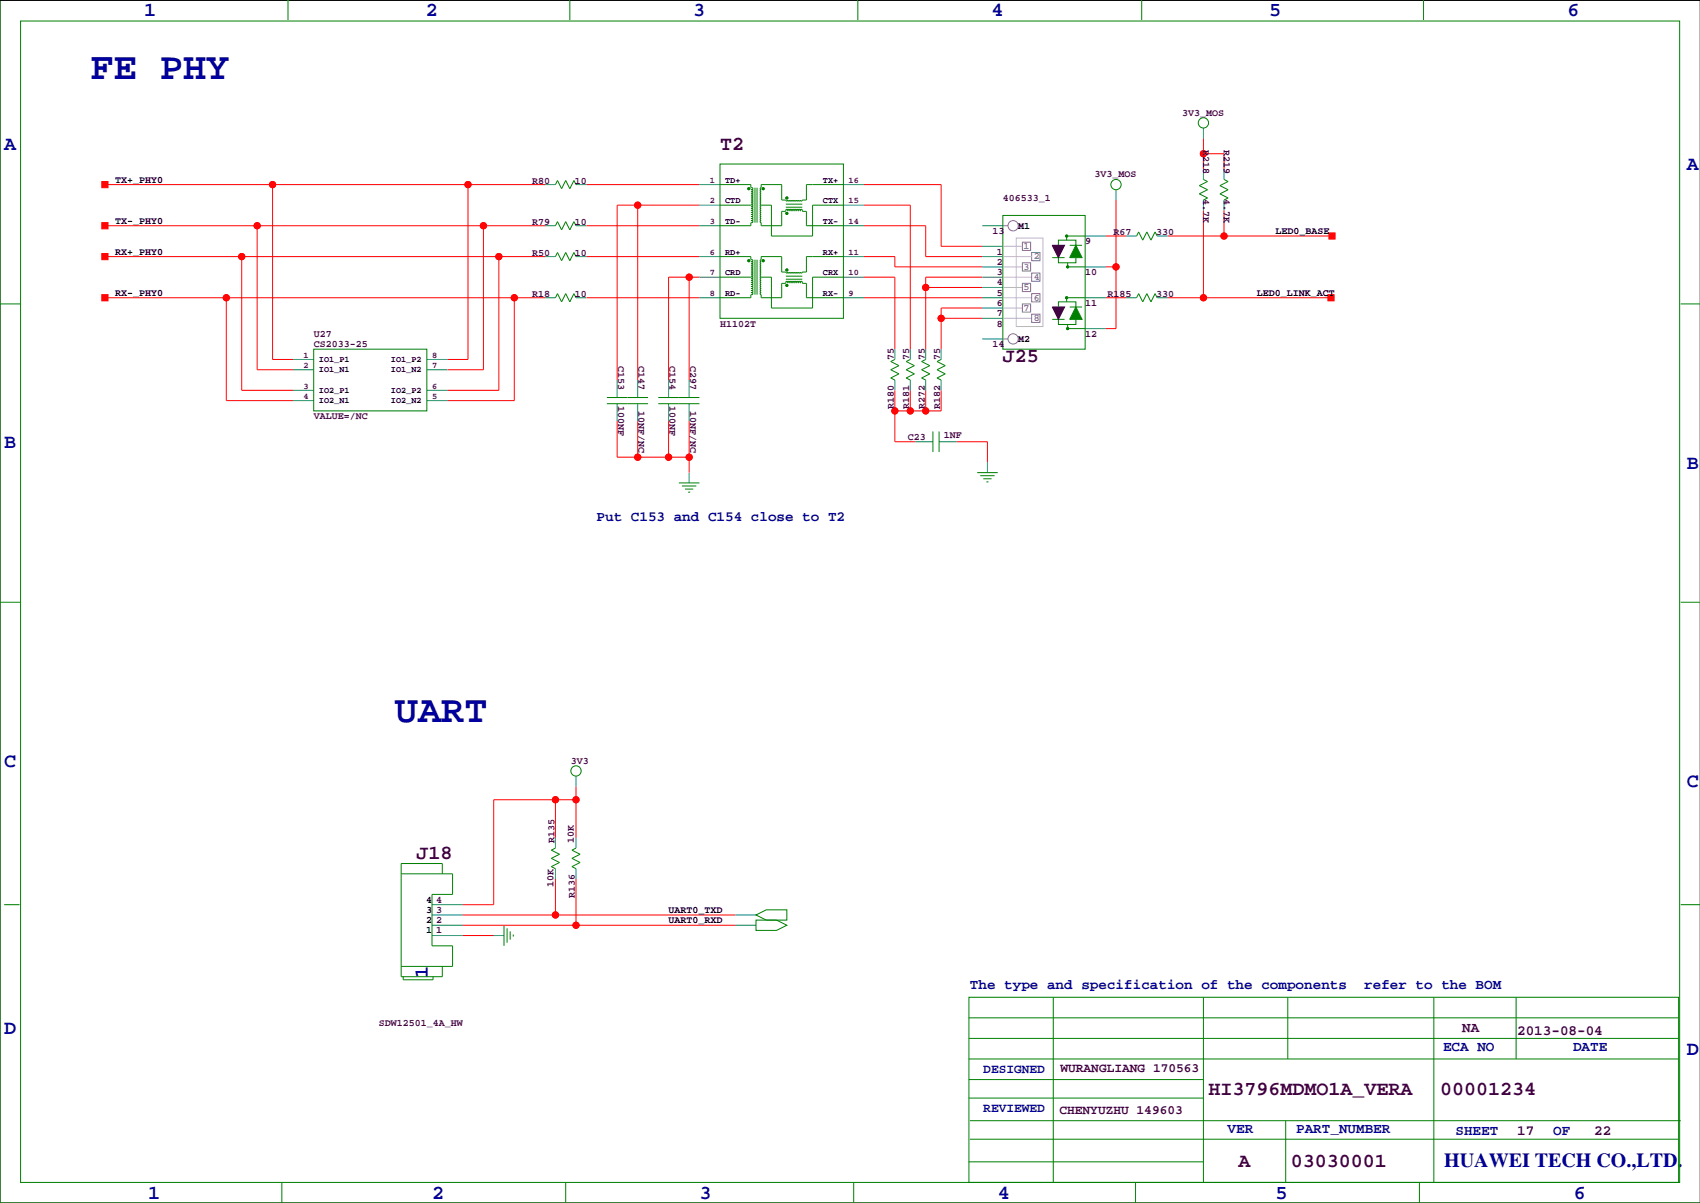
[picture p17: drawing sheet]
<svg xmlns="http://www.w3.org/2000/svg" width="420mm" height="297mm" viewBox="0 0 420 297" stroke-linecap="round" stroke-linejoin="round" font-family="sans-serif">
<defs><g id="words">
<g font-size="9.5" fill="#0000a0">
<text x="22.4" y="19.5">FE PHY</text>
<text x="97.5" y="178.3">UART</text>
</g>
<g font-size="4.9" fill="#0000a0">
<text x="35.6" y="3.9">1</text>
<text x="105.2" y="3.9">2</text>
<text x="171.2" y="3.9">3</text>
<text x="244.9" y="3.9">4</text>
<text x="313.4" y="3.9">5</text>
<text x="387.1" y="3.9">6</text>
<text x="1" y="36.9">A</text>
<text x="416.6" y="42">A</text>
<text x="1" y="110.6">B</text>
<text x="416.6" y="115.7">B</text>
<text x="1" y="189.3">C</text>
<text x="416.6" y="194.4">C</text>
<text x="105.7" y="241.6" transform="rotate(-90 105.7 241.6)">1</text>
<text x="1" y="255.4">D</text>
<text x="416.6" y="260.5">D</text>
<text x="356.6" y="288">HUAWEI TECH CO.,LTD.</text>
<text x="36.6" y="296">1</text>
<text x="106.7" y="296">2</text>
<text x="172.7" y="296">3</text>
<text x="246.4" y="296">4</text>
<text x="315" y="296">5</text>
<text x="388.6" y="296">6</text>
</g>
<g font-size="4.9" fill="#400040">
<text x="177.8" y="36.9">T2</text>
<text x="247.6" y="89.4">J25</text>
<text x="102.9" y="212.2">J18</text>
<text x="298.5" y="270.5">HI3796MDMO1A_VERA</text>
<text x="355.6" y="270.5">00001234</text>
<text x="305.9" y="288.3">A</text>
<text x="318.8" y="288.3">03030001</text>
</g>
<g font-size="3.5" fill="#0000a0">
<text x="147.3" y="128.7">Put C153 and C154 close to T2</text>
<text x="239.5" y="244.2">The type and specification of the components</text>
<text x="336.9" y="244.2">refer to the BOM</text>
<text x="356.4" y="259.4">ECA NO</text>
<text x="388.5" y="259.4">DATE</text>
<text x="303.1" y="279.7">VER</text>
<text x="320.1" y="279.7">PART_NUMBER</text>
<text x="359.4" y="280.3">SHEET</text>
<text x="383.5" y="280.3">OF</text>
</g>
<g font-size="3.5" fill="#400040">
<text x="361.1" y="254.9">NA</text>
<text x="374.6" y="255.7">2013-08-04</text>
<text x="374.6" y="280.3">17</text>
<text x="393.7" y="280.3">22</text>
</g>
<g font-size="3.2" fill="#0000a0">
<text x="242.8" y="264.9">DESIGNED</text>
<text x="242.8" y="274.5">REVIEWED</text>
</g>
<g font-size="3.2" fill="#400040">
<text x="261.9" y="264.7">WURANGLIANG 170563</text>
<text x="261.6" y="275.1">CHENYUZHU 149603</text>
</g>
<g font-size="2.5" fill="#400040">
<text x="291.9" y="28.6">3V3_MOS</text>
<text x="297.2" y="37.1" transform="rotate(90 297.2 37.1)">R218</text>
<text x="302.2" y="37.1" transform="rotate(90 302.2 37.1)">R219</text>
<text x="131.4" y="45.3">R80</text>
<text x="142" y="45.3">10</text>
<text x="270.3" y="43.8">3V3_MOS</text>
<text x="247.6" y="49.7">406533_1</text>
<text x="297.2" y="49.1" transform="rotate(90 297.2 49.1)">4.7K</text>
<text x="302.2" y="49.1" transform="rotate(90 302.2 49.1)">4.7K</text>
<text x="131.4" y="55.5">R79</text>
<text x="142" y="55.5">10</text>
<text x="245.1" y="57.8">13</text>
<text x="275" y="58">R67</text>
<text x="285.5" y="58">330</text>
<text x="131.4" y="63.1">R50</text>
<text x="142" y="63.1">10</text>
<text x="246.2" y="62.9">1</text>
<text x="246.2" y="65.4">2</text>
<text x="268" y="60.3">9</text>
<text x="246.2" y="67.9">3</text>
<text x="246.2" y="70.5">4</text>
<text x="268" y="67.9">10</text>
<text x="131.4" y="73.3">R18</text>
<text x="142" y="73.3">10</text>
<text x="246.2" y="73">5</text>
<text x="246.2" y="75.6">6</text>
<text x="268" y="75.6">11</text>
<text x="273.5" y="73.3">R185</text>
<text x="285.5" y="73.3">330</text>
<text x="77.5" y="83.2">U27</text>
<text x="177.8" y="80.6">H1102T</text>
<text x="246.2" y="78.1">7</text>
<text x="246.2" y="80.6">8</text>
<text x="268" y="83.2">12</text>
<text x="77.5" y="85.7">CS2033-25</text>
<text x="220.7" y="89" transform="rotate(-90 220.7 89)">75</text>
<text x="224.5" y="89" transform="rotate(-90 224.5 89)">75</text>
<text x="228.3" y="89" transform="rotate(-90 228.3 89)">75</text>
<text x="232.2" y="89" transform="rotate(-90 232.2 89)">75</text>
<text x="245.1" y="85.7">14</text>
<text x="152.6" y="90.5" transform="rotate(90 152.6 90.5)">C153</text>
<text x="157.7" y="90.5" transform="rotate(90 157.7 90.5)">C147</text>
<text x="165.3" y="90.5" transform="rotate(90 165.3 90.5)">C154</text>
<text x="170.4" y="90.5" transform="rotate(90 170.4 90.5)">C297</text>
<text x="152.6" y="100.2" transform="rotate(90 152.6 100.2)">100NF</text>
<text x="157.7" y="101.5" transform="rotate(90 157.7 101.5)">10NF/NC</text>
<text x="165.3" y="100.2" transform="rotate(90 165.3 100.2)">100NF</text>
<text x="170.4" y="101.5" transform="rotate(90 170.4 101.5)">10NF/NC</text>
<text x="220.7" y="101" transform="rotate(-90 220.7 101)">R180</text>
<text x="224.5" y="101" transform="rotate(-90 224.5 101)">R181</text>
<text x="228.3" y="101" transform="rotate(-90 228.3 101)">R272</text>
<text x="232.2" y="101" transform="rotate(-90 232.2 101)">R182</text>
<text x="77.5" y="103.5">VALUE=/NC</text>
<text x="224.2" y="108.6">C23</text>
<text x="233" y="108.2">1NF</text>
<text x="141" y="188.6">3V3</text>
<text x="136.9" y="208.1" transform="rotate(-90 136.9 208.1)">R135</text>
<text x="141.7" y="208.1" transform="rotate(-90 141.7 208.1)">10K</text>
<text x="136.7" y="218.9" transform="rotate(-90 136.7 218.9)">10K</text>
<text x="142" y="221.7" transform="rotate(-90 142 221.7)">R136</text>
<text x="107.7" y="228">2</text>
<text x="107.7" y="225.4">3</text>
<text x="107.7" y="222.9">4</text>
<text x="107.7" y="230.5">1</text>
<text x="93.6" y="253.4">SDW12501_4A_HW</text>
</g>
<g font-size="2.5">
<text x="28.4" y="45.1">TX+_PHY0</text>
<text x="28.4" y="55.2">TX-_PHY0</text>
<text x="251.5" y="56.4">M1</text>
<text x="315" y="57.8">LED0_BASE</text>
<text x="28.4" y="62.9">RX+_PHY0</text>
<text x="28.4" y="73">RX-_PHY0</text>
<text x="310.4" y="73">LED0_LINK_ACT</text>
<text x="251.5" y="84.4">M2</text>
<text x="105.2" y="228">2</text>
<text x="105.2" y="225.4">3</text>
<text x="105.2" y="222.9">4</text>
<text x="165.1" y="228">UART0_RXD</text>
<text x="165.1" y="225.4">UART0_TXD</text>
<text x="105.2" y="230.5">1</text>
</g>
<g font-size="2.5" fill="#808080">
<text x="252.7" y="61.5">1</text>
<text x="255.3" y="64.1">2</text>
<text x="252.7" y="66.6">3</text>
<text x="252.7" y="71.7">5</text>
<text x="255.3" y="69.1">4</text>
<text x="252.7" y="76.8">7</text>
<text x="255.3" y="74.2">6</text>
<text x="255.3" y="79.3">8</text>
</g>
<g font-size="2.1" fill="#400040">
<text x="175.3" y="45.1">1</text>
<text x="209.5" y="45.1">16</text>
<text x="175.3" y="50.2">2</text>
<text x="209.5" y="50.2">15</text>
<text x="175.3" y="55.3">3</text>
<text x="209.5" y="55.3">14</text>
<text x="175.3" y="62.9">6</text>
<text x="209.5" y="62.9">11</text>
<text x="175.3" y="68">7</text>
<text x="209.5" y="68">10</text>
<text x="175.3" y="73.1">8</text>
<text x="209.5" y="73.1">9</text>
<text x="74.9" y="88.3">1</text>
<text x="106.7" y="88.3">8</text>
<text x="74.9" y="90.9">2</text>
<text x="74.9" y="95.9">3</text>
<text x="106.7" y="95.9">6</text>
<text x="106.7" y="90.9">7</text>
<text x="74.9" y="98.5">4</text>
<text x="106.7" y="98.5">5</text>
</g>
<g font-size="2.1">
<text x="179.1" y="45.1">TD+</text>
<text x="203.2" y="45.1">TX+</text>
<text x="179.1" y="50.2">CTD</text>
<text x="203.2" y="50.2">CTX</text>
<text x="179.1" y="55.3">TD-</text>
<text x="203.2" y="55.3">TX-</text>
<text x="179.1" y="62.9">RD+</text>
<text x="203.2" y="62.9">RX+</text>
<text x="179.1" y="68">CRD</text>
<text x="203.2" y="68">CRX</text>
<text x="179.1" y="73.1">RD-</text>
<text x="203.2" y="73.1">RX-</text>
<text x="78.7" y="89.4">IO1_P1</text>
<text x="96.5" y="89.4">IO1_P2</text>
<text x="78.7" y="91.9">IO1_N1</text>
<text x="96.5" y="91.9">IO1_N2</text>
<text x="78.7" y="97">IO2_P1</text>
<text x="78.7" y="99.5">IO2_N1</text>
<text x="96.5" y="99.5">IO2_N2</text>
<text x="96.5" y="97">IO2_P2</text>
</g>
</g></defs>
<path d="M419.9 .1h-419.9v296.9h419.9" fill="none" stroke="#000" stroke-width=".25"/>
<g fill="none" stroke="#f00" stroke-width=".25">
<path d="M297.2 34.1v7.7M297.2 38h5.1v3.8M25.9 55.7h108.7M25.9 45.6h108.7M63.5 55.7v35.6h8.9M67.3 45.6v43.2h5.1M115.6 45.6v43.2h-5.1M119.4 55.7v35.6h-8.9M144.8 55.7h27.9M144.8 45.6h27.9M157.5 50.7v43.1M172.7 50.7h-20.3v43.1"/>
<path d="M213.4 55.7h15.2v7.7h14M213.4 45.6h19v15.2h10.2M213.4 50.7h11.4v35.5M273 58.3h5.1M275.6 49.4v31.7h-2.6M288.3 58.3h40.6M297.2 51.9v21.6M302.3 51.9v6.4M25.9 73.5h108.7M25.9 63.4h108.7M55.9 73.5v25.4h16.5M59.7 63.4v33h12.7"/>
<path d="M123.2 63.4v33h-12.7M127 73.5v25.4h-16.5M144.8 73.5h27.9M144.8 63.4h27.9M170.2 68.4v25.4M172.7 68.4h-7.6v25.4M213.4 73.5h29.2M213.4 63.4h7.6v2.5h21.6M213.4 68.4h7.6v17.8M228.6 71h14M232.4 78.6h10.2M242.6 68.4h-14v17.8"/>
<path d="M242.6 76.1h-10.2v10.1M273 73.5h5.1M273 65.9h2.6M288.3 73.5h40.4M221 96.4v12.7h5.1M224.8 96.4v5.1M228.6 96.4v5.1M232.4 96.4v5.1h-11.4M152.4 104v8.9h17.8M157.5 104v8.9M165.1 104v8.9M170.2 104v12.7"/>
<path d="M236.2 109.1h7.6v5.1M137.2 197.5v9.4M142.2 194.2v12.7M142.2 197.5h-20.3v25.9h-7.6M137.2 217v8.9M142.2 217v11.5M114.3 231h7.6M114.3 225.9h67.3M114.3 228.5h67.3"/>
<circle cx="297.2" cy="38" r=".76"/>
<circle cx="63.5" cy="55.7" r=".76"/>
<circle cx="67.3" cy="45.6" r=".76"/>
<circle cx="115.6" cy="45.6" r=".76"/>
<circle cx="119.4" cy="55.7" r=".76"/>
<circle cx="157.5" cy="50.7" r=".76"/>
<circle cx="302.3" cy="58.3" r=".76"/>
<circle cx="55.9" cy="73.5" r=".76"/>
<circle cx="59.7" cy="63.4" r=".76"/>
<circle cx="123.2" cy="63.4" r=".76"/>
<circle cx="127" cy="73.5" r=".76"/>
<circle cx="170.2" cy="68.4" r=".76"/>
<circle cx="228.6" cy="71" r=".76"/>
<circle cx="232.4" cy="78.6" r=".76"/>
<circle cx="275.6" cy="65.9" r=".76"/>
<circle cx="297.2" cy="73.5" r=".76"/>
<circle cx="157.5" cy="112.9" r=".76"/>
<circle cx="165.1" cy="112.9" r=".76"/>
<circle cx="170.2" cy="112.9" r=".76"/>
<circle cx="221" cy="101.5" r=".76"/>
<circle cx="224.8" cy="101.5" r=".76"/>
<circle cx="228.6" cy="101.5" r=".76"/>
<circle cx="137.2" cy="197.5" r=".76"/>
<circle cx="142.2" cy="197.5" r=".76"/>
<circle cx="137.2" cy="225.9" r=".76"/>
<circle cx="142.2" cy="228.5" r=".76"/>
</g>
<g fill="#f00" stroke="#f00" stroke-width=".25">
<path d="M25.1 72.8h1.6v1.5h-1.6z" fill-rule="evenodd"/>
<path d="M25.1 62.6h1.6v1.5h-1.6z" fill-rule="evenodd"/>
<path d="M25.1 44.8h1.6v1.5h-1.6z" fill-rule="evenodd"/>
<path d="M327.9 72.8h1.5v1.5h-1.5z" fill-rule="evenodd"/>
<path d="M328.2 57.5h1.5v1.5h-1.5z" fill-rule="evenodd"/>
<path d="M25.1 55h1.6v1.5h-1.6z" fill-rule="evenodd"/>
<circle cx="127" cy="73.5" r=".76"/>
<circle cx="55.9" cy="73.5" r=".76"/>
<circle cx="59.7" cy="63.4" r=".76"/>
<circle cx="123.2" cy="63.4" r=".76"/>
<circle cx="115.6" cy="45.6" r=".76"/>
<circle cx="67.3" cy="45.6" r=".76"/>
<circle cx="297.2" cy="73.5" r=".76"/>
<circle cx="302.3" cy="58.3" r=".76"/>
<circle cx="297.2" cy="38" r=".76"/>
<circle cx="170.2" cy="68.4" r=".76"/>
<circle cx="232.4" cy="78.6" r=".76"/>
<circle cx="228.6" cy="101.5" r=".76"/>
<circle cx="224.8" cy="101.5" r=".76"/>
<circle cx="221" cy="101.5" r=".76"/>
<circle cx="228.6" cy="71" r=".76"/>
<circle cx="157.5" cy="50.7" r=".76"/>
<circle cx="275.6" cy="65.9" r=".76"/>
<circle cx="137.2" cy="225.9" r=".76"/>
<circle cx="142.2" cy="228.5" r=".76"/>
<circle cx="142.2" cy="197.5" r=".76"/>
<circle cx="137.2" cy="197.5" r=".76"/>
<circle cx="170.2" cy="112.9" r=".76"/>
<circle cx="157.5" cy="112.9" r=".76"/>
<circle cx="165.1" cy="112.9" r=".76"/>
<circle cx="119.4" cy="55.7" r=".76"/>
<circle cx="63.5" cy="55.7" r=".76"/>
</g>
<g fill="none" stroke="#008080" stroke-width=".25">
<path d="M297.2 31.6v2.5M134.6 55.7h2.6M134.6 45.6h2.6M142.2 55.7h2.6M142.2 45.6h2.6M172.7 55.7h5.1M172.7 50.7h5.1M172.7 45.6h5.1M208.3 55.7h5.1M208.3 50.7h5.1M208.3 45.6h5.1M242.6 55.7h5"/>
<path d="M268 58.3h5M275.6 46.8v2.6M278.1 58.3h2.6M285.8 58.3h2.5M297.2 41.8v2.5M297.2 49.4v2.5M302.3 41.8v2.5M302.3 49.4v2.5M134.6 63.4h2.6M134.6 73.5h2.6M142.2 63.4h2.6M142.2 73.5h2.6"/>
<path d="M172.7 63.4h5.1M172.7 73.5h5.1M172.7 68.4h5.1M208.3 63.4h5.1M208.3 73.5h5.1M208.3 68.4h5.1M242.6 63.4h5M242.6 65.9h5M242.6 73.5h5M242.6 60.8h5M242.6 68.4h5M242.6 71h5"/>
<path d="M242.6 76.1h5M242.6 78.6h5M268 65.9h5M268 73.5h5M278.1 73.5h2.6M285.8 73.5h2.5M72.4 88.8h5.1M72.4 91.3h5.1M72.4 96.4h5.1M72.4 98.9h5.1M105.4 88.8h5.1M105.4 91.3h5.1"/>
<path d="M105.4 96.4h5.1M105.4 98.9h5.1M152.4 93.8v4.4M152.4 99.7v4.3M157.5 93.8v4.4M157.5 99.7v4.3M165.1 93.8v4.4M165.1 99.7v4.3M170.2 93.8v4.4M170.2 99.7v4.3M221 86.2v2.6M221 93.8v2.6"/>
<path d="M224.8 86.2v2.6M224.8 93.8v2.6M228.6 86.2v2.6M228.6 93.8v2.6M232.4 86.2v2.6M232.4 93.8v2.6M242.6 83.7h5M268 81.1h5M170.2 116.7v2.5M226.1 109.1h4.3M231.9 109.1h4.3M243.8 114.2v2.5"/>
<path d="M142.2 191.6v2.6M137.2 206.9v2.5M137.2 214.5v2.5M142.2 206.9v2.5M142.2 214.5v2.5M106.7 231h7.6M106.7 225.9h7.6M106.7 228.5h7.6M106.7 223.4h7.6M121.9 231h2.6M181.6 225.9h5.1M181.6 228.5h5.1"/>
</g>
<g fill="none" stroke="#008000" stroke-width=".25">
<path d="M0 -.1v297.1h419.9M71.1 0v4.9M140.7 0v4.9M211.8 0v4.9M281.9 0v4.9M351.5 0v4.9M5.1 5.2h409.7v286.8h-409.7zM137.2 55.7l.5-1 1 2.1 1-2.1 1 2.1 1-2.1 .5 1M137.2 45.6l.5-1 1 2 1-2 1 2 1-2 .5 1M177.8 40.5h30.5v38.1h-30.5zM177.8 45.6h7.6v.7M177.8 50.7h7.6"/>
<path d="M185.4 55v.7h-7.6M185.5 54.5h.4v.2v.2h-.4M185.5 54h.4v.2v.2h-.4M185.5 53.5h.4v.2v.2h-.4M185.5 53h.4v.2v.2h-.4M185.5 52.5h.4v.2v.2h-.4M185.5 52h.4v.2v.2h-.4M185.5 51.5h.4v.2v.2h-.4M185.5 51h.4v.2v.1h-.4M185.5 50.5h.4v.2v.1h-.4M185.5 50h.4v.2v.1h-.4M185.5 49.5h.4v.1v.2h-.4"/>
<path d="M185.5 49h.4v.1v.2h-.4M185.5 48.4h.4v.2v.2h-.4M185.5 47.9h.4v.2v.2h-.4M185.5 47.4h.4v.2v.2h-.4M185.5 46.9h.4v.2v.2h-.4M185.5 46.4h.4v.2v.2h-.4M186.4 46.3v8.7M186.9 46.3v8.7M188 50.7h2.5v7.6h10.2v-7.6h7.6M194.1 51.2h4M194.1 50.4h4M194.1 52.1v-.4h.2h.2v.4"/>
<path d="M194.6 52.1v-.4h.2h.2v.4M195.1 52.1v-.4h.2h.2v.4M195.7 52.1v-.4h.1h.2v.4M196.2 52.1v-.4h.1h.2v.4M196.7 52.1v-.4h.1h.2v.4M197.2 52.1v-.4h.2h.1v.4M197.7 52.1v-.4h.2h.1v.4M198.1 52.2h1v3.5h9.2M208.3 45.6h-9.2v3.8h-1l-.2 .2-.3-.2-.2 .2-.3-.2-.3 .2-.2-.2-.3 .2-.2-.2-.3 .2-.2-.2-.3 .2-.2-.2-.3 .2-.2-.2-.3 .2-.2-.2h-1.1v-3.8h-5v.7l-.3 .3 .3 .2-.3 .3 .3 .3-.3 .2 .3 .3-.3 .2 .3 .3-.3 .2 .3 .3-.3 .2 .3 .3-.3 .2 .3 .3-.3 .3 .3 .2-.3 .3 .3 .2-.3 .3 .3 .2-.3 .3 .3 .2-.3 .3 .3 .2-.3 .3 .3 .2-.3 .3 .3 .3-.3 .2 .3 .3-.3 .2 .3 .3-.3 .2 .3 .3v.7h5v-3.5h1.1M247.6 53.2h20.4v33h-20.4zM268 58.3h-4.6v1M280.7 58.3l.5-1 1 2 1-2 1 2 1-2 .6 1"/>
<path d="M297.2 44.3l1 .5-2 1 2 1-2 1.1 2 1-1 .5M302.3 44.3l1 .5-2.1 1 2.1 1-2.1 1.1 2.1 1-1 .5M0 75h5.1M137.2 63.4l.5-1.1 1 2.1 1-2.1 1 2.1 1-2.1 .5 1.1M137.2 73.5l.5-1 1 2 1-2 1 2 1-2 .5 1M177.8 68.4h7.6M177.8 63.4h7.6v.7M185.4 72.8v.7h-7.6M185.5 72.3h.4v.2v.2h-.4M185.5 71.8h.4v.2v.2h-.4M185.5 71.3h.4v.2v.2h-.4M185.5 70.8h.4v.2v.2h-.4"/>
<path d="M185.5 70.3h.4v.2v.2h-.4M185.5 69.8h.4v.2v.1h-.4M185.5 69.3h.4v.2v.1h-.4M185.5 68.8h.4v.1v.2h-.4M185.5 68.3h.4v.1v.2h-.4M185.5 67.8h.4v.1v.2h-.4M185.5 67.2h.4v.2v.2h-.4M185.5 66.7h.4v.2v.2h-.4M185.5 66.2h.4v.2v.2h-.4M185.5 65.7h.4v.2v.2h-.4M185.5 65.2h.4v.2v.2h-.4M185.5 64.7h.4v.2v.2h-.4"/>
<path d="M185.5 64.2h.4v.2v.2h-.4M186.4 64.1v8.7M186.9 64.1v8.7M188 68.4h2.5v7.7h10.2v-7.7h7.6M194.1 68.9h4M194.1 68.2h4M194.1 69.9v-.4h.2h.2v.4M194.6 69.9v-.4h.2h.2v.4M195.1 69.9v-.4h.2h.2v.4M195.7 69.9v-.4h.1h.2v.4M196.2 69.9v-.4h.1h.2v.4M196.7 69.9v-.4h.1h.2v.4"/>
<path d="M197.2 69.9v-.4h.2h.1v.4M197.7 69.9v-.4h.2h.1v.4M198.1 70h1v3.5h9.2M208.3 63.4h-9.2v3.8h-1l-.2 .2-.3-.2-.2 .2-.3-.2-.3 .2-.2-.2-.3 .2-.2-.2-.3 .2-.2-.2-.3 .2-.2-.2-.3 .2-.2-.2-.3 .2-.2-.2h-1.1v-3.8h-5v.7l-.3 .3 .3 .2-.3 .3 .3 .2-.3 .3 .3 .2-.3 .3 .3 .3-.3 .2 .3 .3-.3 .2 .3 .3-.3 .2 .3 .3-.3 .2 .3 .3-.3 .2 .3 .3-.3 .2 .3 .3-.3 .3 .3 .2-.3 .3 .3 .2-.3 .3 .3 .2-.3 .3 .3 .2-.3 .3 .3 .2-.3 .3 .3 .2-.3 .3 .3 .3v.7h5v-3.5h1.1M259.8 63.6h3.1M259.8 78.9h3.1M261.4 60.6v-1.3h4.3v1.3M261.4 63.6v1.3h4.3v-1.3M261.4 75.8v-1.3h4.3v1.3M261.4 78.9v1.2h4.3v-1.2M263.7 64.9v1h4.3M264.2 60.6h3"/>
<path d="M264.2 75.8h3M268 73.5h-4.6v1M280.7 73.5l.5-1 1 2 1-2 1 2 1-2 .6 1M415 75h4.9M77.5 86.2h27.9v15.3h-27.9zM149.9 98.2h10.1M149.9 99.7h10.1M162.6 98.2h10.1M162.6 99.7h10.1M221 88.8l-1 .5 2 1-2 1 2 1-2 1 1 .5M224.8 88.8l-1 .5 2 1-2 1 2 1-2 1 1 .5M228.6 88.8l-1 .5 2 1-2 1 2 1-2 1 1 .5"/>
<path d="M232.4 88.8l-1 .5 2 1-2 1 2 1-2 1 1 .5M263.7 80.1v1h4.3M167.6 119.2h5.1M230.4 106.5v5.1M231.9 106.5v5.1M241.3 116.7h5.1M242.1 117.5h3.5M242.8 118.2h2.1M243.6 119h.5M168.4 120h3.6M169.2 120.8h2M169.9 121.5h.5"/>
<path d="M0 148.7h5.1M415 148.7h4.9M99.1 215.8h12.7v5h-5.1v12.7h5.1v5.1h-12.7M109.2 215.8v-2.6h-10.1v28h10.1v-2.6M137.2 209.4l-1.1 .5 2.1 1-2.1 1 2.1 1.1-2.1 1 1.1 .5M142.2 209.4l-1 .5 2.1 1-2.1 1 2.1 1.1-2.1 1 1 .5M1 223.4h3.8M124.5 228.5v5M125.2 229.2v3.6M126 230v2M126.7 230.7v.6M186.7 225.9l2.5-1.3h5.1v2.6h-5.1z"/>
<path d="M186.7 227.2h5.1l2.5 1.3-2.5 1.2h-5.1zM415 223.4h4.9M99.6 241.2v.7h7.3v-.7M239.3 246.2h175.2v45.8h-175.2zM239.3 251.3h175.2M239.3 256.4h175.2M260.1 246.2v45.8M297.2 246.2v45.8M318 246.2v15.3M354.1 246.2v45.8M374.4 246.2v15.3M239.3 266.6h57.9"/>
<path d="M239.3 261.5h175.2M239.3 271.1h57.9M239.5 276.7h175.5M317.5 276.7v15.3M69.6 292v5M139.7 292v5M210.8 292v5M239.3 286.9h57.9M239.5 281.3h175M280.4 292v5M350.5 292v5M383.5 287.4h.1"/>
<circle cx="297.2" cy="30.3" r="1.27"/>
<circle cx="184.9" cy="46.6" r=".25"/>
<circle cx="188.5" cy="46.6" r=".25"/>
<circle cx="194.3" cy="48.9" r=".25"/>
<circle cx="194.3" cy="52.7" r=".25"/>
<circle cx="263.4" cy="58.3" r=".25"/>
<circle cx="275.6" cy="45.6" r="1.27"/>
<circle cx="184.9" cy="64.4" r=".25"/>
<circle cx="188.5" cy="64.4" r=".25"/>
<circle cx="194.3" cy="70.5" r=".25"/>
<circle cx="194.3" cy="66.7" r=".25"/>
<circle cx="263.4" cy="73.5" r=".25"/>
<circle cx="263.7" cy="65.9" r=".25"/>
<circle cx="263.7" cy="81.1" r=".25"/>
<circle cx="142.2" cy="190.4" r="1.27"/>
</g>
<g fill="none" stroke="#808080" stroke-width=".25">
<path d="M247.6 55.7h1.3M252.5 59.8h2v2h-2zM252.5 64.9h2v2h-2zM252.5 70h2v2h-2zM252.5 75h2v2.1h-2zM254.8 62.3h2v2.1h-2zM254.8 72.5h2v2h-2zM254.8 67.4h2v2.1h-2zM254.8 77.6h2v2h-2zM247.6 83.7h1.3"/>
<circle cx="250.2" cy="55.7" r="1.27"/>
<circle cx="250.2" cy="83.7" r="1.27"/>
</g>
<g fill="#008000" stroke="#008000" stroke-width=".25">
<path d="M265.7 75.8l1.5 3.1h-3z" fill-rule="evenodd"/>
<path d="M265.7 60.6l1.5 3h-3z" fill-rule="evenodd"/>
<circle cx="263.7" cy="65.9" r=".25"/>
<circle cx="263.4" cy="58.3" r=".25"/>
<circle cx="263.7" cy="81.1" r=".25"/>
<circle cx="263.4" cy="73.5" r=".25"/>
<circle cx="194.3" cy="48.9" r=".25"/>
<circle cx="194.3" cy="52.7" r=".25"/>
<circle cx="194.3" cy="66.7" r=".25"/>
<circle cx="194.3" cy="70.5" r=".25"/>
<circle cx="188.5" cy="64.4" r=".25"/>
<circle cx="184.9" cy="64.4" r=".25"/>
<circle cx="188.5" cy="46.6" r=".25"/>
<circle cx="184.9" cy="46.6" r=".25"/>
</g>
<path d="M251 58.8h6.6v21.8h-6.6zM247.6 65.9h4.9M247.6 68.4h7.2M247.6 71h4.9M247.6 73.5h7.2M247.6 76.1h4.9M247.6 78.6h7.2M247.6 63.4h7.2M247.6 60.8h4.9" fill="none" stroke="#c0c0c0" stroke-width=".25"/>
<g fill="#400040" stroke="#400040" stroke-width=".25">
<path d="M259.8 75.8h3.1l-1.5 3.1z" fill-rule="evenodd"/>
<path d="M259.8 60.6h3.1l-1.5 3z" fill-rule="evenodd"/>
</g>
<use href="#words"/>
</svg>
